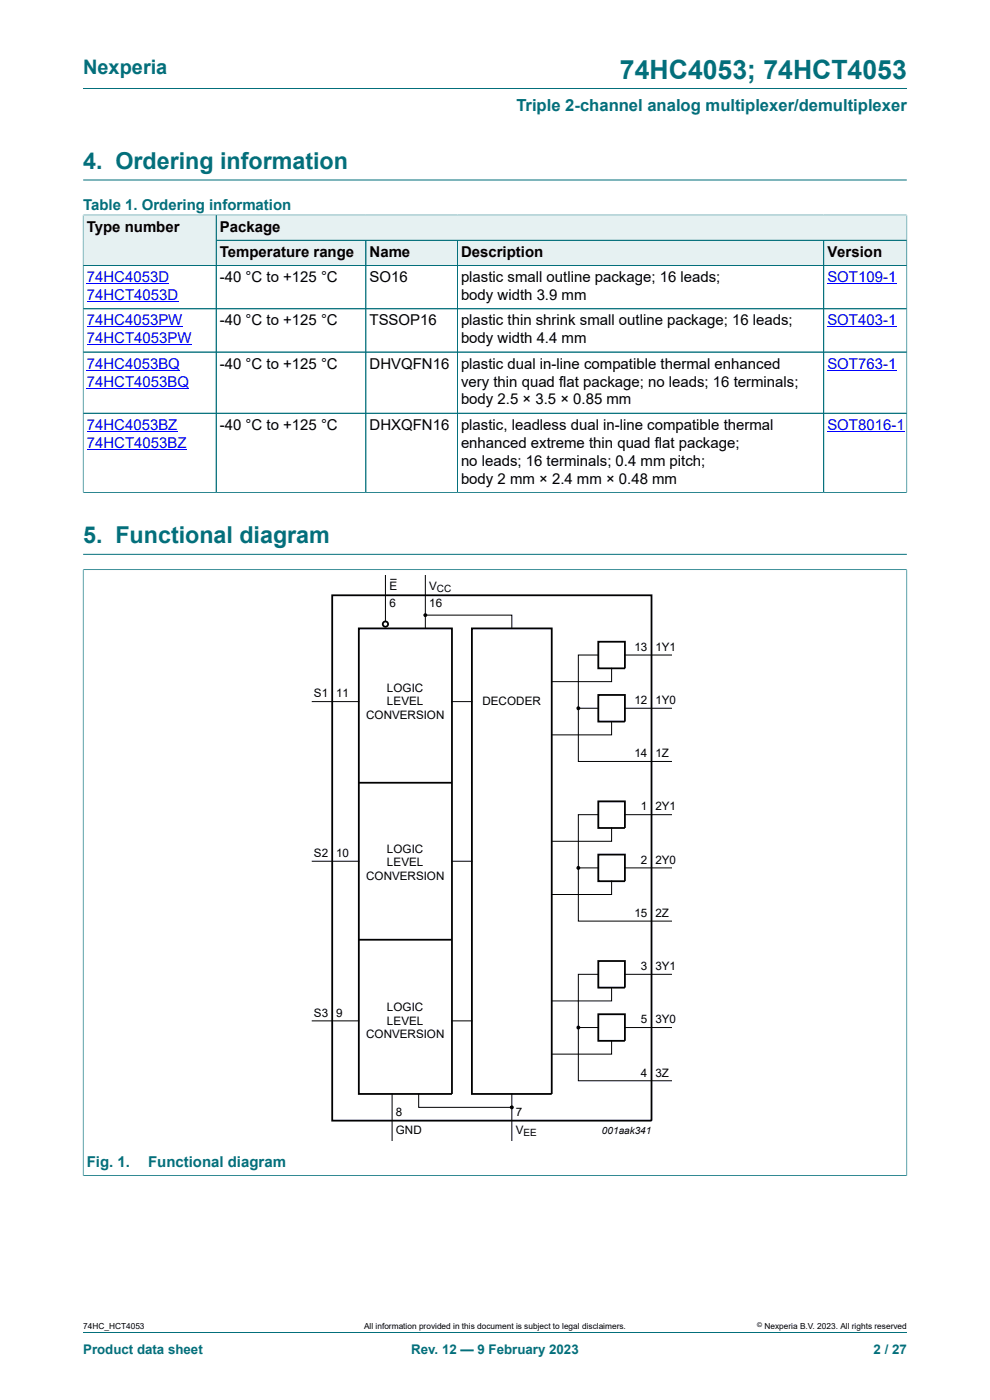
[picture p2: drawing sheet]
<svg xmlns="http://www.w3.org/2000/svg" width="210mm" height="297mm" viewBox="0 0 210 297" stroke-linecap="round" stroke-linejoin="round" font-family="sans-serif">
<defs><g id="words">
<text font-size="5.6" fill="#036f7b" x="131.5" y="16.8">74HC4053; 74HCT4053</text>
<g font-size="4.9" fill="#036f7b">
<text x="17.6" y="35.9">4. Ordering information</text>
<text x="17.6" y="115.3">5. Functional diagram</text>
</g>
<text font-size="4.2" fill="#036f7b" x="17.6" y="15.6">Nexperia</text>
<text font-size="3.5" fill="#036f7b" x="109.5" y="23.7">Triple 2-channel analog multiplexer/demultiplexer</text>
<g font-size="3.2" fill="#036f7b">
<text x="17.6" y="44.5">Table 1. Ordering information</text>
<text x="18.4" y="247.5">Fig. 1.</text>
<text x="31.4" y="247.5">Functional diagram</text>
</g>
<g font-size="3.2">
<text x="18.4" y="49.1">Type number</text>
<text x="46.6" y="49.1">Package</text>
<text x="46.6" y="54.5">Temperature range</text>
<text x="46.6" y="59.8">-40 °C to +125 °C</text>
<text x="78.4" y="54.5">Name</text>
<text x="78.4" y="59.8">SO16</text>
<text x="97.8" y="54.5">Description</text>
<text x="97.8" y="59.8">plastic small outline package; 16 leads;</text>
<text x="175.5" y="54.5">Version</text>
<text x="97.8" y="63.7">body width 3.9 mm</text>
<text x="46.6" y="69">-40 °C to +125 °C</text>
<text x="78.4" y="69">TSSOP16</text>
<text x="97.8" y="69">plastic thin shrink small outline package; 16 leads;</text>
<text x="97.8" y="72.8">body width 4.4 mm</text>
<text x="46.6" y="78.2">-40 °C to +125 °C</text>
<text x="78.4" y="78.2">DHVQFN16</text>
<text x="97.8" y="78.2">plastic dual in-line compatible thermal enhanced</text>
<text x="97.8" y="82">very thin quad flat package; no leads; 16 terminals;</text>
<text x="97.8" y="85.8">body 2.5 × 3.5 × 0.85 mm</text>
<text x="46.6" y="91.2">-40 °C to +125 °C</text>
<text x="78.4" y="91.2">DHXQFN16</text>
<text x="97.8" y="91.2">plastic, leadless dual in-line compatible thermal</text>
<text x="97.8" y="95">enhanced extreme thin quad flat package;</text>
<text x="97.8" y="98.8">no leads; 16 terminals; 0.4 mm pitch;</text>
<text x="97.8" y="102.6">body 2 mm × 2.4 mm × 0.48 mm</text>
</g>
<g font-size="3.2" fill="#00f">
<text x="18.4" y="59.8">74HC4053D</text>
<text x="175.5" y="59.8">SOT109-1</text>
<text x="18.4" y="63.7">74HCT4053D</text>
<text x="18.4" y="69">74HC4053PW</text>
<text x="175.5" y="69">SOT403-1</text>
<text x="18.4" y="72.8">74HCT4053PW</text>
<text x="18.4" y="78.2">74HC4053BQ</text>
<text x="18.4" y="82">74HCT4053BQ</text>
<text x="175.5" y="78.2">SOT763-1</text>
<text x="18.4" y="91.2">74HC4053BZ</text>
<text x="18.4" y="95">74HCT4053BZ</text>
<text x="175.5" y="91.2">SOT8016-1</text>
</g>
<g font-size="2.8" fill="#036f7b">
<text x="17.6" y="287.2">Product data sheet</text>
<text x="87.2" y="287.2">Rev. 12 — 9 February 2023</text>
<text x="185.3" y="287.2">2 / 27</text>
</g>
<g font-size="2.5">
<text x="82.6" y="125.1">E</text>
<text x="91" y="125.1">V</text>
<text x="82.6" y="128.8">6</text>
<text x="91" y="128.8">16</text>
<text x="134.6" y="138.1">13</text>
<text x="139" y="138.1">1Y1</text>
<text x="66.6" y="147.9">S1</text>
<text x="71.3" y="147.9">11</text>
<text x="82.1" y="146.9">LOGIC</text>
<text x="82.1" y="149.7">LEVEL</text>
<text x="102.3" y="149.7">DECODER</text>
<text x="134.6" y="149.4">12</text>
<text x="139" y="149.4">1Y0</text>
<text x="77.6" y="152.5">CONVERSION</text>
<text x="134.6" y="160.6">14</text>
<text x="139" y="160.6">1Z</text>
<text x="135.9" y="171.9">1</text>
<text x="139" y="171.9">2Y1</text>
<text x="66.6" y="181.8">S2</text>
<text x="71.3" y="181.8">10</text>
<text x="82.1" y="181">LOGIC</text>
<text x="82.1" y="183.8">LEVEL</text>
<text x="135.9" y="183.2">2</text>
<text x="139" y="183.2">2Y0</text>
<text x="77.6" y="186.6">CONVERSION</text>
<text x="134.6" y="194.5">15</text>
<text x="139" y="194.5">2Z</text>
<text x="135.9" y="205.8">3</text>
<text x="139" y="205.8">3Y1</text>
<text x="66.6" y="215.7">S3</text>
<text x="71.3" y="215.7">9</text>
<text x="82.1" y="214.5">LOGIC</text>
<text x="77.6" y="220.2">CONVERSION</text>
<text x="82.1" y="217.4">LEVEL</text>
<text x="135.9" y="217.1">5</text>
<text x="139" y="217.1">3Y0</text>
<text x="135.9" y="228.4">4</text>
<text x="139" y="228.4">3Z</text>
<text x="84" y="236.8">8</text>
<text x="109.4" y="236.8">7</text>
<text x="84" y="240.5">GND</text>
<text x="109.4" y="240.5">V</text>
</g>
<g font-size="2.1">
<text x="92.7" y="125.6">CC</text>
<text x="111" y="241">EE</text>
<text x="127.7" y="240.5">001aak341</text>
</g>
<g font-size="1.8">
<text x="17.6" y="282">74HC_HCT4053</text>
<text x="77.2" y="282">All information provided in this document is subject to legal disclaimers.</text>
<text x="162.2" y="282">Nexperia B.V. 2023. All rights reserved</text>
</g>
<text font-size="1.4" x="160.6" y="281.6">©</text>
</g></defs>
<path d="M17.6 18.8h174.8M17.6 38.2h174.8M192.4 45.5v5.5h-146.5v-5.4h146.5" fill="none" stroke="#036f7b" stroke-width=".21"/>
<path d="M45.9 45.7h146.4v5.2h-146.4z" fill="#e6f1f2"/>
<path d="M17.6 45.5v10.8h28.3v-10.7h-28.3" fill="none" stroke="#036f7b" stroke-width=".21"/>
<g fill="#e6f1f2">
<path d="M17.7 45.7h28.1v10.6h-28.1z"/>
<path d="M45.9 51h31.6v5.3h-31.6z"/>
</g>
<path d="M45.9 51h31.7v5.3h-31.7z" fill="none" stroke="#036f7b" stroke-width=".21"/>
<path d="M77.7 51h19.2v5.3h-19.2z" fill="#e6f1f2"/>
<path d="M77.6 51h19.4v5.3h-19.4z" fill="none" stroke="#036f7b" stroke-width=".21"/>
<path d="M97.1 51h77.6v5.3h-77.6z" fill="#e6f1f2"/>
<path d="M97 51h77.7v5.3h-77.7z" fill="none" stroke="#036f7b" stroke-width=".21"/>
<path d="M174.8 51h17.5v5.3h-17.5z" fill="#e6f1f2"/>
<g fill="none" stroke="#036f7b" stroke-width=".21">
<path d="M17.6 56.3h174.8M17.6 45.7v58.8M17.7 45.6h174.6M45.9 45.7v58.8M45.9 51h146.5M77.6 51v53.5M97 51v53.5M174.7 51v53.5M192.4 45.7v58.8M17.6 65.5h174.8M17.6 74.7h174.8M17.6 87.7h174.8"/>
<path d="M17.6 104.5h174.8M17.6 117.6h174.8M17.6 120.9h174.8M17.6 120.8v128.7M192.4 120.8v128.7M17.6 249.4h174.8M17.6 282.6h174.8"/>
</g>
<path d="M18.4 60.2h17.5M18.4 64h19.4M18.4 69.3h20.3M18.4 73.2h22.2M18.4 78.5h19.8M175.5 60.2h14.6M175.5 69.3h14.6M175.5 78.5h14.6M18.4 82.3h21.7M18.4 91.5h19.2M18.4 95.3h21.2M175.5 91.5h16.4" fill="none" stroke="#00f" stroke-width=".21"/>
<g fill="#000">
<circle cx="90.2" cy="130.5" r=".28"/>
<circle cx="122.7" cy="150.2" r=".28"/>
<circle cx="122.7" cy="184.1" r=".28"/>
<circle cx="122.7" cy="218" r=".28"/>
<circle cx="108.6" cy="234.9" r=".28"/>
</g>
<g fill="none" stroke="#000" stroke-width=".25">
<circle cx="90.2" cy="130.5" r=".28"/>
<circle cx="122.7" cy="150.2" r=".28"/>
<circle cx="122.7" cy="184.1" r=".28"/>
<circle cx="122.7" cy="218" r=".28"/>
<circle cx="108.6" cy="234.9" r=".28"/>
</g>
<g fill="none" stroke="#000" stroke-width=".38">
<path d="M70.5 126.3h67.7v111.4h-67.7zM76.1 133.3h19.8v98.8h-19.8zM100.1 133.3h16.9v98.8h-16.9zM126.9 136.1h5.7v5.7h-5.7zM126.9 147.4h5.7v5.7h-5.7zM76.1 166.1h19.8M126.9 170h5.7v5.7h-5.7zM76.1 199.4h19.8M126.9 181.3h5.7v5.6h-5.7zM126.9 203.9h5.7v5.6h-5.7zM126.9 215.2h5.7v5.6h-5.7z"/>
<circle cx="81.8" cy="132.4" r=".56"/>
</g>
<g fill="none" stroke="#000" stroke-width=".21">
<path d="M81.8 122.1v9.7M82.9 122.9h1.1M90.2 130.5h18.4v2.8M90.2 122.1v11.2M126.9 139h-4.2v22.5h19.7M132.6 139h9.8M66.2 148.8h9.9M95.9 148.8h4.2M122.7 150.3h4.2M129.7 141.8v2.8h-12.7M129.7 153.1v2.8h-12.7M132.6 150.3h9.8"/>
<path d="M126.9 172.8h-4.2v22.6h19.7M129.7 175.7v2.8h-12.7M132.6 172.8h9.8M66.2 182.7h9.9M95.9 182.7h4.2M122.7 184.1h4.2M129.7 186.9v2.9h-12.7M132.6 184.1h9.8M66.2 216.6h9.9M95.9 216.6h4.2M122.7 218h4.2M126.9 206.7h-4.2v22.6h19.7"/>
<path d="M129.7 209.5v2.8h-12.7M132.6 206.7h9.8M132.6 218h9.8M83.2 232.1v9.9M88.8 232.1v2.8h19.8M108.6 232.1v9.9M129.7 220.8v2.8h-12.7"/>
</g>
<use href="#words"/>
</svg>
